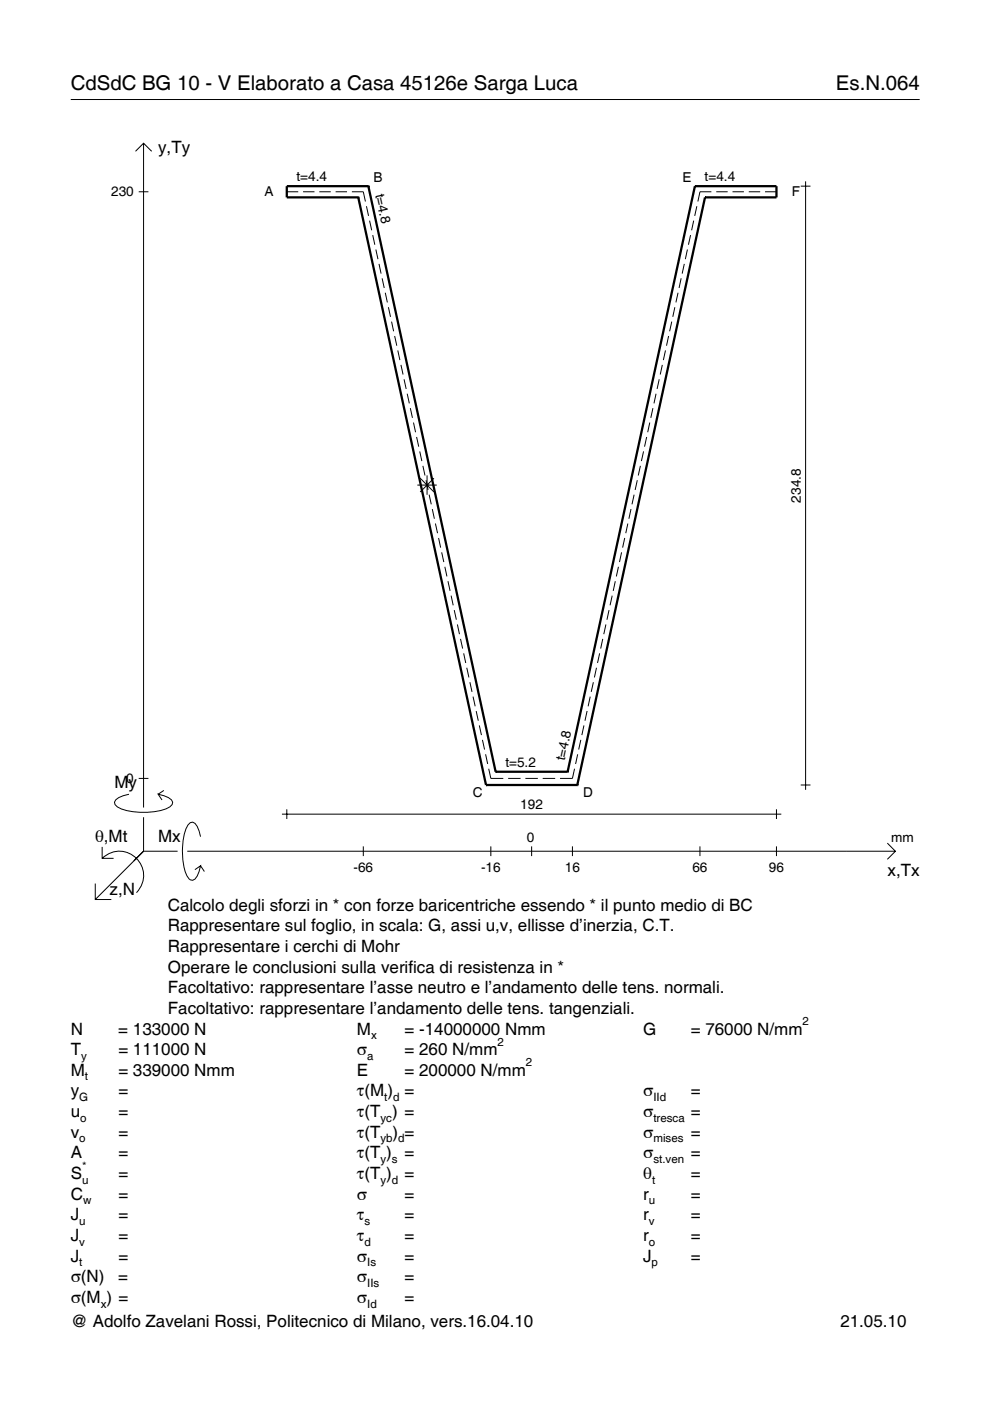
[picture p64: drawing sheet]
<svg xmlns="http://www.w3.org/2000/svg" width="210mm" height="297mm" viewBox="0 0 210 297" stroke-linecap="round" stroke-linejoin="round" font-family="sans-serif">
<defs><g id="words">
<g font-size="4.3">
<text x="15" y="19">CdSdC BG 10 - V Elaborato a Casa 45126e Sarga Luca</text>
<text x="177.2" y="19">Es.N.064</text>
</g>
<g font-size="3.6">
<text x="33.5" y="32.4">y,Ty</text>
<text x="24.3" y="167.1">My</text>
<text x="20.1" y="178.4">θ,Mt</text>
<text x="33.5" y="178.4">Mx</text>
<text x="188.2" y="185.6">x,Tx</text>
<text x="23.2" y="189.7">z,N</text>
<text x="35.6" y="193.1">Calcolo degli sforzi in * con forze baricentriche essendo * il punto medio di BC</text>
<text x="35.6" y="197.5">Rappresentare sul foglio, in scala: G, assi u,v, ellisse d’inerzia, C.T.</text>
<text x="35.6" y="201.8">Rappresentare i cerchi di Mohr</text>
<text x="35.6" y="206.2">Operare le conclusioni sulla verifica di resistenza in *</text>
<text x="35.6" y="210.6">Facoltativo: rappresentare l’asse neutro e l’andamento delle tens. normali.</text>
<text x="35.6" y="215">Facoltativo: rappresentare l’andamento delle tens. tangenziali.</text>
<text x="15" y="219.3">N</text>
<text x="25.1" y="219.3">= 133000 N</text>
<text x="75.7" y="219.3">M</text>
<text x="85.8" y="219.3">= -14000000 Nmm</text>
<text x="136.4" y="219.3">G</text>
<text x="146.5" y="219.3">= 76000 N/mm</text>
<text x="15" y="223.7">T</text>
<text x="25.1" y="223.7">= 111000 N</text>
<text x="75.7" y="223.7">σ</text>
<text x="85.8" y="223.7">= 260 N/mm</text>
<text x="15" y="228.1">M</text>
<text x="15" y="232.5">y</text>
<text x="25.1" y="228.1">= 339000 Nmm</text>
<text x="25.1" y="232.5">=</text>
<text x="75.7" y="228.1">E</text>
<text x="75.7" y="232.5">τ(M ) =</text>
<text x="85.8" y="228.1">= 200000 N/mm</text>
<text x="136.4" y="232.5">σ</text>
<text x="146.5" y="232.5">=</text>
<text x="15" y="236.8">u</text>
<text x="25.1" y="236.8">=</text>
<text x="75.7" y="236.8">τ(T ) =</text>
<text x="136.4" y="236.8">σ</text>
<text x="146.5" y="236.8">=</text>
<text x="15" y="241.2">v</text>
<text x="15" y="245.6">A</text>
<text x="25.1" y="241.2">=</text>
<text x="25.1" y="245.6">=</text>
<text x="75.7" y="245.6">τ(T )</text>
<text x="75.7" y="241.2">τ(T</text>
<text x="83.3" y="241.2">) =</text>
<text x="85.8" y="245.6">=</text>
<text x="136.4" y="241.2">σ</text>
<text x="136.4" y="245.6">σ</text>
<text x="146.5" y="241.2">=</text>
<text x="146.5" y="245.6">=</text>
<text x="15" y="250">S</text>
<text x="25.1" y="250">=</text>
<text x="75.7" y="250">τ(T )</text>
<text x="85.8" y="250">=</text>
<text x="136.4" y="250">θ</text>
<text x="146.5" y="250">=</text>
<text x="15" y="254.3">C</text>
<text x="25.1" y="254.3">=</text>
<text x="75.7" y="254.3">σ</text>
<text x="85.8" y="254.3">=</text>
<text x="136.4" y="254.3">r</text>
<text x="146.5" y="254.3">=</text>
<text x="15" y="258.7">J</text>
<text x="15" y="263.1">J</text>
<text x="25.1" y="258.7">=</text>
<text x="25.1" y="263.1">=</text>
<text x="75.7" y="258.7">τ</text>
<text x="75.7" y="263.1">τ</text>
<text x="85.8" y="258.7">=</text>
<text x="85.8" y="263.1">=</text>
<text x="136.4" y="258.7">r</text>
<text x="136.4" y="263.1">r</text>
<text x="146.5" y="258.7">=</text>
<text x="146.5" y="263.1">=</text>
<text x="15" y="267.5">J</text>
<text x="25.1" y="267.5">=</text>
<text x="75.7" y="267.5">σ</text>
<text x="85.8" y="267.5">=</text>
<text x="136.4" y="267.5">J</text>
<text x="146.5" y="267.5">=</text>
<text x="15" y="271.8">σ(N)</text>
<text x="25.1" y="271.8">=</text>
<text x="75.7" y="271.8">σ</text>
<text x="85.8" y="271.8">=</text>
<text x="15" y="276.2">σ(M ) =</text>
<text x="15" y="281.4">@ Adolfo Zavelani Rossi, Politecnico di Milano, vers.16.04.10</text>
<text x="75.7" y="276.2">σ</text>
<text x="85.8" y="276.2">=</text>
<text x="178.2" y="281.4">21.05.10</text>
</g>
<g font-size="2.9">
<text x="23.6" y="41.7">230</text>
<text x="56" y="41.6">A</text>
<text x="62.9" y="38.4">t=4.4</text>
<text x="79.2" y="38.6">B</text>
<text x="79.5" y="41.3" transform="rotate(78 79.5 41.3)">t=4.8</text>
<text x="144.7" y="38.6">E</text>
<text x="149.4" y="38.4">t=4.4</text>
<text x="167.9" y="41.6">F</text>
<text x="169.8" y="106.6" transform="rotate(-90 169.8 106.6)">234.8</text>
<text x="119.8" y="161.4" transform="rotate(-78 119.8 161.4)">t=4.8</text>
<text x="26.8" y="166">0</text>
<text x="107.1" y="162.6">t=5.2</text>
<text x="100.3" y="169">C</text>
<text x="110.3" y="171.6">192</text>
<text x="123.7" y="169">D</text>
<text x="111.7" y="178.4">0</text>
<text x="189" y="178.4">mm</text>
<text x="74.9" y="184.9">-66</text>
<text x="102" y="184.9">-16</text>
<text x="119.8" y="184.9">16</text>
<text x="146.8" y="184.9">66</text>
<text x="163" y="184.9">96</text>
</g>
<g font-size="2.4">
<text x="78.7" y="220.3">x</text>
<text x="105.5" y="221.7">2</text>
<text x="170.2" y="217.3">2</text>
<text x="17.2" y="224.7">y</text>
<text x="77.9" y="224.7">a</text>
<text x="111.5" y="226.1">2</text>
<text x="16.8" y="233.5">G</text>
<text x="18" y="229.1">t</text>
<text x="81.5" y="233.5">t d</text>
<text x="138.5" y="233.5">IId</text>
<text x="17" y="237.8">o</text>
<text x="80.7" y="237.8">yc</text>
<text x="138.5" y="237.8">tresca</text>
<text x="16.8" y="242.2">o</text>
<text x="80.7" y="242.2">yb d</text>
<text x="138.5" y="242.2">mises</text>
<text x="17.4" y="251">u</text>
<text x="17.4" y="248">*</text>
<text x="80.7" y="246.6">y s</text>
<text x="80.7" y="251">y d</text>
<text x="138.2" y="251">t</text>
<text x="138.5" y="246.6">st.ven</text>
<text x="17.6" y="255.3">w</text>
<text x="137.6" y="255.3">u</text>
<text x="16.8" y="259.7">u</text>
<text x="77.3" y="259.7">s</text>
<text x="137.6" y="259.7">v</text>
<text x="16.8" y="264.1">v</text>
<text x="16.8" y="268.5">t</text>
<text x="77.3" y="264.1">d</text>
<text x="77.9" y="268.5">Is</text>
<text x="137.6" y="264.1">o</text>
<text x="138.2" y="268.5">p</text>
<text x="77.9" y="272.8">IIs</text>
<text x="21.4" y="277.2">x</text>
<text x="77.9" y="277.2">Id</text>
</g>
</g></defs>
<g fill="none" stroke="#000" stroke-width=".21">
<path d="M15 21.1h180M28.7 32.1l1.7-1.7 1.8 1.7M30.4 30.4v140.8M169.8 39.5h2M170.8 38.4v129.1M29.4 40.7h2.1M60.8 40.7h2.4M64.3 40.7h2.4M67.7 40.7h2.4M71.2 40.7h2.4M74.6 40.7h2.4l.5 2M77.7 43.7l.4 2.1"/>
<path d="M78.4 46.8l.4 2M79 49.8l.5 2.1M79.7 52.9l.4 2M80.4 55.9l.4 2.1M81 59l.5 2.1M144.4 59l-.4 2.1M145.1 55.9l-.5 2.1M145.7 52.9l-.4 2M146.4 49.8l-.4 2.1M147.1 46.8l-.5 2M147.7 43.7l-.4 2.1M150.8 40.7h-2.4l-.4 2"/>
<path d="M151.9 40.7h2.4M155.3 40.7h2.4M158.8 40.7h2.4M162.2 40.7h2.4M81.7 62.1l.4 2M82.3 65.1l.5 2.1M83 68.2l.5 2M83.7 71.2l.4 2.1M84.3 74.3l.5 2M85 77.4l.5 2M140.4 77.4l-.4 2M141.1 74.3l-.5 2"/>
<path d="M141.8 71.2l-.5 2.1M142.4 68.2l-.4 2M143.1 65.1l-.5 2.1M143.8 62.1l-.5 2M85.7 80.4l.4 2.1M86.3 83.5l.5 2M87 86.5l.4 2.1M87.7 89.6l.4 2M88.3 92.6l.5 2.1M89 95.7l.4 2.1M89.7 98.8l.4 2M135.8 98.8l-.5 2"/>
<path d="M136.4 95.7l-.4 2.1M137.1 92.6l-.4 2.1M137.8 89.6l-.5 2M138.4 86.5l-.4 2.1M139.1 83.5l-.4 2M139.8 80.4l-.5 2.1M88.5 102.8h4.1M89.1 101.4l2.9 2.9M90.3 101.8l.5 2.1M90.5 100.8v4.1M91 104.9l.4 2M91.7 107.9l.4 2.1"/>
<path d="M92 101.4l-2.9 2.9M92.3 111l.5 2M93 114.1l.4 2M93.6 117.1l.5 2.1M131.8 117.1l-.5 2.1M132.5 114.1l-.5 2M133.1 111l-.4 2M133.8 107.9l-.5 2.1M134.4 104.9l-.4 2M135.1 101.8l-.4 2.1M94.3 120.2l.5 2M95 123.2l.4 2.1"/>
<path d="M95.6 126.3l.5 2M96.3 129.3l.5 2.1M97 132.4l.4 2.1M97.6 135.5l.5 2M98.3 138.5l.4 2.1M127.1 138.5l-.4 2.1M127.8 135.5l-.4 2M128.5 132.4l-.5 2.1M129.1 129.3l-.4 2.1M129.8 126.3l-.5 2M130.5 123.2l-.5 2.1M131.1 120.2l-.4 2"/>
<path d="M99 141.6l.4 2M99.6 144.6l.5 2.1M100.3 147.7l.4 2M101 150.7l.4 2.1M101.6 153.8l.5 2.1M102.3 156.9l.4 2M103 159.9l.4 2.1M122.5 159.9l-.5 2.1M123.1 156.9l-.4 2M123.8 153.8l-.4 2.1M124.5 150.7l-.5 2.1M125.1 147.7l-.4 2"/>
<path d="M125.8 144.6l-.4 2.1M126.5 141.6l-.5 2M21.7 179.6v2.4h2.4M27.3 168.4a3.6 3.6 0 0 0-3 1.7l.1 .5a5.6 5.6 0 0 0 3.8 1.5 13.4 13.4 0 0 0 7.8-1l.5-.5 .1-.5a3.6 3.6 0 0 0-3.1-1.7l.8 1.2M29.4 165h2.1M30.4 173.3v7.2M34.7 167.6l-1.2 .8M42.5 177.4a3.6 3.6 0 0 0-1.7-3.1l-.5 .1a5.7 5.7 0 0 0-1.5 3.8 13.9 13.9 0 0 0 1.1 7.9l.4 .4 .5 .1a3.6 3.6 0 0 0 1.7-3l-1.2 .8M59.8 172.6h105.9M60.8 171.6v2M77 179.4v2.1M103.6 163l.5 2h2.6"/>
<path d="M104.1 179.4v2.1M107.7 165h2.7M111.4 165h2.6M112.7 179.4v2.1M115.1 165h2.6M121.4 179.4v2.1M121.8 163l-.4 2h-2.7M148.4 179.4v2.1M164.6 171.6v2M164.6 179.4v2.1M169.8 166.4h2M188.1 178.8l1.7 1.7-1.7 1.7"/>
<path d="M20.2 187.3v3.4h3.4M21.7 182a5.1 5.1 0 0 1 7.2 0 5.1 5.1 0 0 1 0 7.3M30.4 180.5l-10.2 10.2M30.4 180.5h7.2M39.7 180.5h150.1M42.5 183.6l.8 1.2"/>
</g>
<g fill="none" stroke="#000" stroke-width=".48">
<path d="M78.1 39.5h.1M78.1 39.5h-17.3v2.3h15.2M78.1 39.5l27 124.1M147.3 39.5h.1M147.3 39.5h17.3v2.3h-15.1M147.3 39.5l-27 124.1M76 41.8h.1M76 41.8l27 124.6M149.5 41.8h.1M149.5 41.8l-27.1 124.6M103 166.4h.1M103 166.4h19.4"/>
<path d="M105.1 163.6h.1M105.1 163.6h15.2M120.3 163.6h.1M122.4 166.4h.1"/>
</g>
<use href="#words"/>
</svg>
